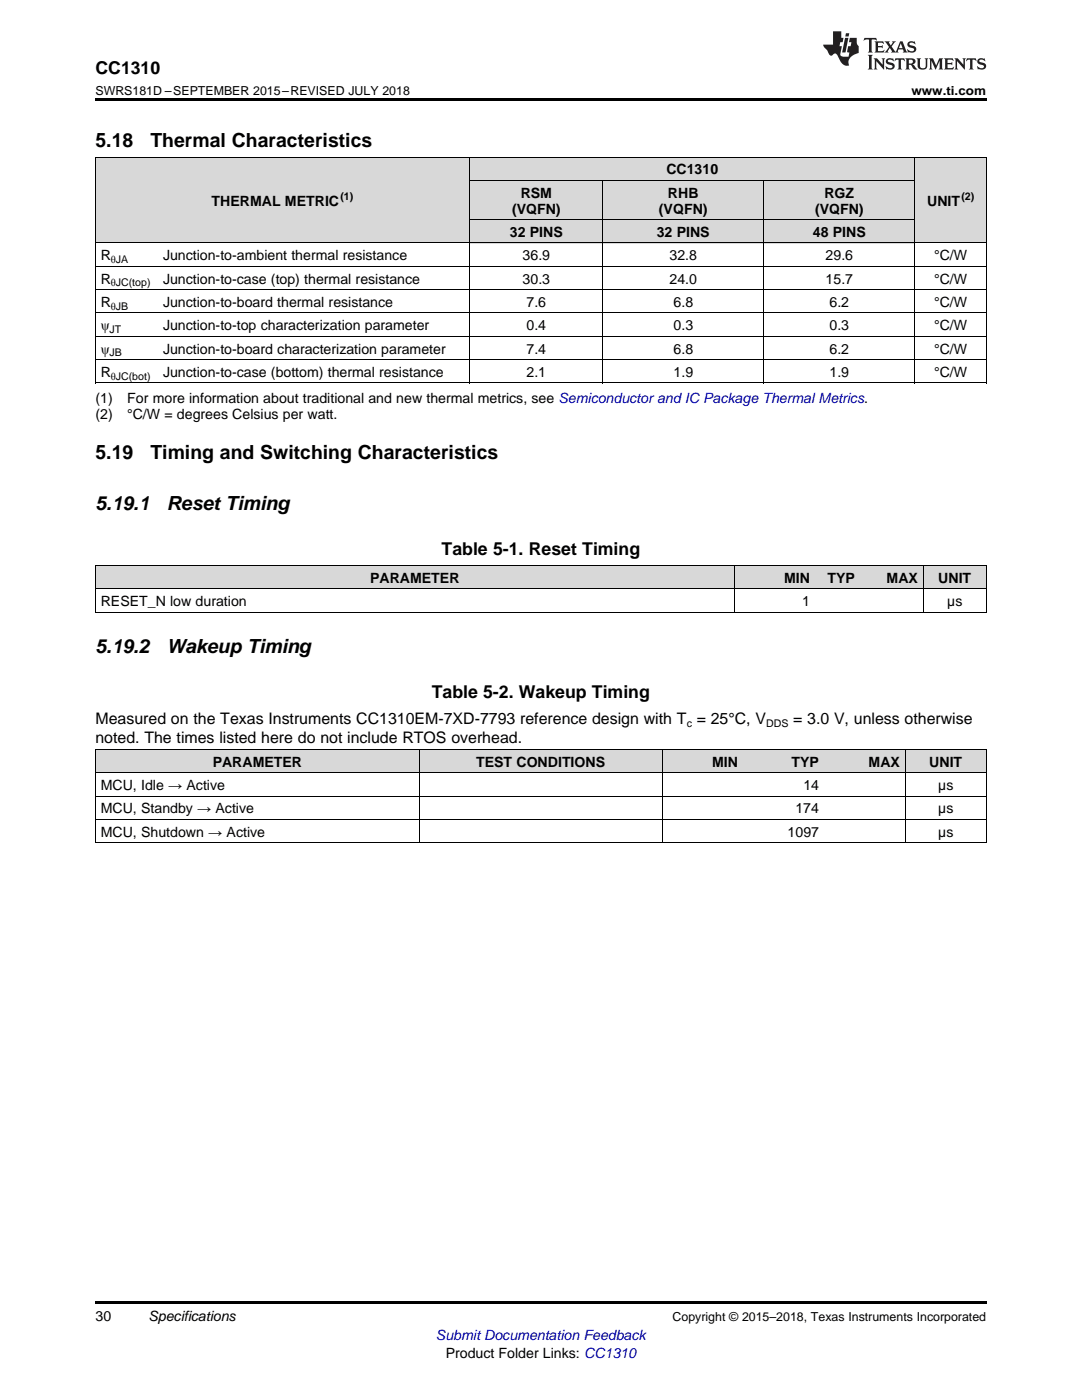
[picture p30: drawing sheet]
<svg xmlns="http://www.w3.org/2000/svg" width="216mm" height="279mm" viewBox="0 0 216 279" stroke-linecap="round" stroke-linejoin="round" font-family="sans-serif">
<defs><g id="words">
<g font-size="3.9">
<text x="19" y="29.3">5.18</text>
<text x="30" y="29.3">Thermal Characteristics</text>
<text x="19" y="91.6">5.19</text>
<text x="30" y="91.6">Timing and Switching Characteristics</text>
<text x="19" y="101.8">5.19.1</text>
<text x="33.3" y="101.8">Reset Timing</text>
<text x="19" y="130.3">5.19.2</text>
<text x="33.3" y="130.3">Wakeup Timing</text>
</g>
<g font-size="3.5">
<text x="19" y="14.8">CC1310</text>
<text x="88.1" y="110.8">Table 5-1. Reset Timing</text>
<text x="86.1" y="139.3">Table 5-2. Wakeup Timing</text>
</g>
<g font-size="3.2">
<text x="19" y="144.5">Measured on the Texas Instruments CC1310EM-7XD-7793 reference design with T = 25°C, V</text>
<text x="19" y="148.3">noted. The times listed here do not include RTOS overhead.</text>
<text x="158.3" y="144.5">= 3.0 V, unless otherwise</text>
</g>
<g font-size="2.8">
<text x="133" y="34.8">CC1310</text>
<text x="42.2" y="41">THERMAL METRIC</text>
<text x="103.9" y="39.4">RSM</text>
<text x="133.3" y="39.4">RHB</text>
<text x="164.5" y="39.4">RGZ</text>
<text x="185" y="41">UNIT</text>
<text x="101.7" y="47.3">32 PINS</text>
<text x="102.2" y="42.6">(VQFN)</text>
<text x="131.1" y="47.3">32 PINS</text>
<text x="131.5" y="42.6">(VQFN)</text>
<text x="162.2" y="47.3">48 PINS</text>
<text x="162.6" y="42.6">(VQFN)</text>
<text x="20.1" y="51.9">R</text>
<text x="32.5" y="51.9">Junction-to-ambient thermal resistance</text>
<text x="104.3" y="51.9">36.9</text>
<text x="133.6" y="51.9">32.8</text>
<text x="164.7" y="51.9">29.6</text>
<text x="186.4" y="51.9">°C/W</text>
<text x="20.1" y="56.6">R</text>
<text x="32.5" y="56.6">Junction-to-case (top) thermal resistance</text>
<text x="104.3" y="56.6">30.3</text>
<text x="133.6" y="56.6">24.0</text>
<text x="164.7" y="56.6">15.7</text>
<text x="186.4" y="56.6">°C/W</text>
<text x="20.1" y="61.2">R</text>
<text x="20.1" y="65.9">ψ</text>
<text x="32.5" y="61.2">Junction-to-board thermal resistance</text>
<text x="32.5" y="65.9">Junction-to-top characterization parameter</text>
<text x="105.1" y="61.2">7.6</text>
<text x="105.1" y="65.9">0.4</text>
<text x="134.4" y="61.2">6.8</text>
<text x="134.4" y="65.9">0.3</text>
<text x="165.5" y="61.2">6.2</text>
<text x="165.5" y="65.9">0.3</text>
<text x="186.4" y="61.2">°C/W</text>
<text x="186.4" y="65.9">°C/W</text>
<text x="20.1" y="70.6">ψ</text>
<text x="32.5" y="70.6">Junction-to-board characterization parameter</text>
<text x="105.1" y="70.6">7.4</text>
<text x="134.4" y="70.6">6.8</text>
<text x="165.5" y="70.6">6.2</text>
<text x="186.4" y="70.6">°C/W</text>
<text x="20.1" y="75.2">R</text>
<text x="32.5" y="75.2">Junction-to-case (bottom) thermal resistance</text>
<text x="105.1" y="75.2">2.1</text>
<text x="134.4" y="75.2">1.9</text>
<text x="165.5" y="75.2">1.9</text>
<text x="186.4" y="75.2">°C/W</text>
<text x="19" y="80.4">(1)</text>
<text x="19" y="83.5">(2)</text>
<text x="25.4" y="83.5">°C/W = degrees Celsius per watt.</text>
<text x="25.4" y="80.4">For more information about traditional and new thermal metrics, see Semiconductor and IC Package Thermal Metrics.</text>
<text x="73.8" y="116.3">PARAMETER</text>
<text x="156.5" y="116.3">MIN</text>
<text x="165.1" y="116.3">TYP</text>
<text x="176.9" y="116.3">MAX</text>
<text x="187.2" y="116.3">UNIT</text>
<text x="20.1" y="121">RESET_N low duration</text>
<text x="160.1" y="121">1</text>
<text x="189" y="121">µs</text>
<text x="42.4" y="153">PARAMETER</text>
<text x="95" y="153">TEST CONDITIONS</text>
<text x="142.1" y="153">MIN</text>
<text x="157.9" y="153">TYP</text>
<text x="173.3" y="153">MAX</text>
<text x="185.4" y="153">UNIT</text>
<text x="20.1" y="157.7">MCU, Idle → Active</text>
<text x="160.3" y="157.7">14</text>
<text x="187.2" y="157.7">µs</text>
<text x="20.1" y="162.3">MCU, Standby → Active</text>
<text x="20.1" y="167">MCU, Shutdown → Active</text>
<text x="157.2" y="167">1097</text>
<text x="158.7" y="162.3">174</text>
<text x="187.2" y="162.3">µs</text>
<text x="187.2" y="167">µs</text>
<text x="19" y="263.6">30</text>
<text x="29.6" y="263.6">Specifications</text>
<text x="88.9" y="270.9">Product Folder Links: CC1310</text>
</g>
<text font-size="2.8" fill="#00f" x="87" y="267.4">Submit Documentation Feedback</text>
<g font-size="2.5">
<text x="19" y="19">SWRS181D –SEPTEMBER 2015–REVISED JULY 2018</text>
<text x="181.9" y="19">www.ti.com</text>
<text x="134.2" y="263.6">Copyright © 2015–2018, Texas Instruments Incorporated</text>
</g>
<g font-size="2.1">
<text x="67.9" y="39.9">(1)</text>
<text x="191.8" y="39.9">(2)</text>
<text x="22.1" y="52.5">θJA</text>
<text x="22.1" y="57.2">θJC(top)</text>
<text x="22.1" y="61.8">θJB</text>
<text x="21.9" y="66.5">JT</text>
<text x="21.9" y="71.1">JB</text>
<text x="22.1" y="75.8">θJC(bot)</text>
<text x="137" y="145.1">c</text>
<text x="152.9" y="145.1">DDS</text>
</g>
</g></defs>
<g fill="#d8d8d8">
<path d="M19 149.6h16.2v4.7h-16.2z"/>
<path d="M35.2 149.6h48.5v4.7h-48.5z"/>
<path d="M83.7 149.6h48.5v4.7h-48.5z"/>
<path d="M132.2 149.6h16.1v4.7h-16.1z"/>
<path d="M148.3 149.6h16.2v4.7h-16.2z"/>
<path d="M164.5 149.6h16.2v4.7h-16.2z"/>
<path d="M180.7 149.6h16.1v4.7h-16.1z"/>
<path d="M19 112.9h37.8v4.7h-37.8z"/>
<path d="M56.8 112.9h89.7v4.7h-89.7z"/>
<path d="M146.5 112.9h16.2v4.7h-16.2z"/>
<path d="M162.7 112.9h9v4.7h-9z"/>
<path d="M171.7 112.9h12.6v4.7h-12.6z"/>
<path d="M184.3 112.9h12.5v4.7h-12.5z"/>
<path d="M19 31.4h12.5v17.1h-12.5z"/>
<path d="M31.5 31.4h62.2v17.1h-62.2z"/>
<path d="M182.6 31.4h14.2v17.1h-14.2z"/>
<path d="M93.7 43.9h26.7v4.6h-26.7z"/>
<path d="M120.4 43.9h1.8v4.6h-1.8z"/>
<path d="M122.2 43.9h14.2v4.6h-14.2z"/>
<path d="M136.4 43.9h16v4.6h-16z"/>
<path d="M152.4 43.9h10.7v4.6h-10.7z"/>
<path d="M163.1 43.9h19.5v4.6h-19.5z"/>
<path d="M93.7 36.1h26.7v7.8h-26.7z"/>
<path d="M120.4 36.1h1.8v7.8h-1.8z"/>
<path d="M122.2 36.1h14.2v7.8h-14.2z"/>
<path d="M136.4 36.1h16v7.8h-16z"/>
<path d="M152.4 36.1h10.7v7.8h-10.7z"/>
<path d="M163.1 36.1h19.5v7.8h-19.5z"/>
<path d="M93.7 31.4h26.7v4.7h-26.7z"/>
<path d="M120.4 31.4h1.8v4.7h-1.8z"/>
<path d="M122.2 31.4h14.2v4.7h-14.2z"/>
<path d="M136.4 31.4h16v4.7h-16z"/>
<path d="M152.4 31.4h10.7v4.7h-10.7z"/>
<path d="M163.1 31.4h19.5v4.7h-19.5z"/>
</g>
<path d="M19 19.5h177.8v.5h-177.8zM19 259.7h177.8v.5h-177.8z" fill="#000"/>
<g fill="none" stroke="#000" stroke-width=".2">
<path d="M19 31.3h177.8M19.1 31.4v45.1M93.6 31.4v45.1M93.7 36h88.9M120.3 36.1v40.4M152.3 36.1v40.4M182.5 31.4v45.1M196.8 31.4v45.1M19 57.8h177.8M19 53.1h177.8M19 48.5h177.8M93.7 43.8h88.9"/>
<path d="M19 76.4h177.8M19 71.8h177.8M19 67.1h177.8M19 62.5h177.8M19 117.5h177.8M19 112.9h177.8M19.1 112.9v9.3M146.5 112.9v9.3M184.2 112.9v9.3M196.8 112.9v9.3M19 122.2h177.8M19 158.9h177.8"/>
<path d="M19 154.2h177.8M19 149.6h177.8M19.1 149.6v18.6M83.6 149.6v18.6M132.1 149.6v18.6M180.6 149.6v18.6M196.8 149.6v18.6M19 168.2h177.8M19 163.5h177.8"/>
</g>
<g fill="#231f20">
<path d="M172.5 7.6l-.1 .5 .4-.2h.6v.1v2.1l-.2 .4h.9l-.2-.4v-2.1l.1-.1h.5l.5 .2-.2-.5zM174.5 8.3l.2 .3v1.5l-.2 .4h1.8l.2-.6a1.04 1.04 0 0 1-1.3 .2v-.7h.6l.3 .2v-.6l-.3 .2h-.6v-.6l.8-.1 .4 .3-.2-.5zM176.5 8.3l.9 1.1-.9 1.1h.8l-.2-.2 .4-.7 .5 .7-.2 .2h1.5l-.2-.2 .2-.4h.9l.1 .4-.2 .2h1l-.3-.3-.7-1.9h-.5l-.9 2-.8-1 .9-1h-.8l.1 .3-.4 .5-.3-.6 .1-.2zM179.7 8.6l.4 1h-.7zM181.3 8.4a.63 .63 0 0 0-.2 .7 .63 .63 0 0 0 .6 .4l.6 .2 .1 .2a.75 .75 0 0 1-.7 .4 .75 .75 0 0 1-.6-.5l.1 .7 .1-.1a1.11 1.11 0 0 0 1.5-.6 1.13 1.13 0 0 0-1.2-.8l-.1-.4a1.04 1.04 0 0 1 1.2 .2l-.2-.5-.2 .1-.4-.2zM173.2 10.9l.2 .4v2.2l-.2 .4h1l-.3-.4v-2.2l.3-.4zM174.3 11.6l.3 .4v1.5l-.3 .4h.8l-.2-.4v-1.3l1.5 1.7v-1.9l.2-.4h-.7l.2 .4v.9l-1.1-1.3zM177 11.8a.62 .62 0 0 0-.2 .7 .62 .62 0 0 0 .6 .4l.6 .1 .1 .3a.76 .76 0 0 1-.7 .3 .76 .76 0 0 1-.7-.4l.2 .7 .1-.1a1.11 1.11 0 0 0 1.5-.6 1.13 1.13 0 0 0-1.2-.8l-.1-.4a1.04 1.04 0 0 1 1.2 .2l-.2-.6-.2 .1-.5-.1zM178.7 11.6l-.2 .6a.61 .61 0 0 1 .8-.3v1.6l-.2 .4h.9l-.2-.4v-1.6a.63 .63 0 0 1 .7 .3l-.1-.6zM180.6 11.6l.3 .4v1.5l-.3 .4h1l-.2-.2-.1-.8 .6 .2a.76 .76 0 0 0 1.2 .7l-1-1a.58 .58 0 0 0 .6-.5 .58 .58 0 0 0-.5-.6zM181.4 11.9h.1a.45 .45 0 0 1 .5 .1 .45 .45 0 0 1 .1 .5l-.8 .2zM182.9 11.6l.2 .2a2.17 2.17 0 0 0 .3 1.9 .99 .99 0 0 0 1.6-.6v-1.1l.2-.4h-.7l.2 .2a1.92 1.92 0 0 1-.2 1.8 .6 .6 0 0 1-.9-.5v-1.1l.2-.4zM185.4 11.6l.2 .4v1.5l-.2 .4h.7l-.2-.4v-1.4l.8 1.8 .8-1.8v1.4l-.2 .4h.9l-.2-.4v-1.5l.2-.4h-.8l-.6 1.5-.6-1.5zM188.4 11.6l.2 .4v1.5l-.2 .4h1.8l.1-.6a1.04 1.04 0 0 1-1.2 .1v-.6h.5l.4 .2v-.6l-.4 .2h-.5v-.7h.8l.3 .3-.1-.6zM190.5 11.6l.2 .4v1.5l-.2 .4h.7l-.2-.4v-1.3l1.5 1.7v-1.9l.2-.4h-.7l.2 .4v.9l-1.1-1.3zM192.9 11.6l-.1 .6a.61 .61 0 0 1 .7-.3l.1 1.6-.3 .4h1l-.3-.4 .1-1.6a.63 .63 0 0 1 .7 .3l-.1-.6zM195.2 11.8a.62 .62 0 0 0-.2 .7 .62 .62 0 0 0 .6 .4l.6 .1 .1 .3a.76 .76 0 0 1-.7 .3 .76 .76 0 0 1-.6-.4l.1 .7 .1-.1a1.11 1.11 0 0 0 1.6-.6 1.13 1.13 0 0 0-1.3-.8l-.1-.4a1.04 1.04 0 0 1 1.2 .2l-.1-.6-.2 .1-.5-.1z"/>
<path d="M166.2 6.3v2.6h-1.9v.4l.8 .9a.91 .91 0 0 0 1 .8 .56 .56 0 0 1 .5-.3 .56 .56 0 0 1 .5 .3l.4 .8a1.53 1.53 0 0 0 1.9 1.2 1.54 1.54 0 0 1 1-2.1l.9-.3v-1.4a1.52 1.52 0 0 1-.4-1.6h-1.3l-.2 .8h.5l-.2 .8h-.5l-.1 1v.2l.4 .1-.2 .8a1.93 1.93 0 0 1-1.6-.3l.3-1.8h-.5l.2-.8h.4l.2-.8h-.4v-1.3zM168.6 7.6l-.6 2.9h.7l.6-2.9zM168.8 6.6l-.1 .7h.6l.2-.7z"/>
</g>
<use href="#words"/>
</svg>
